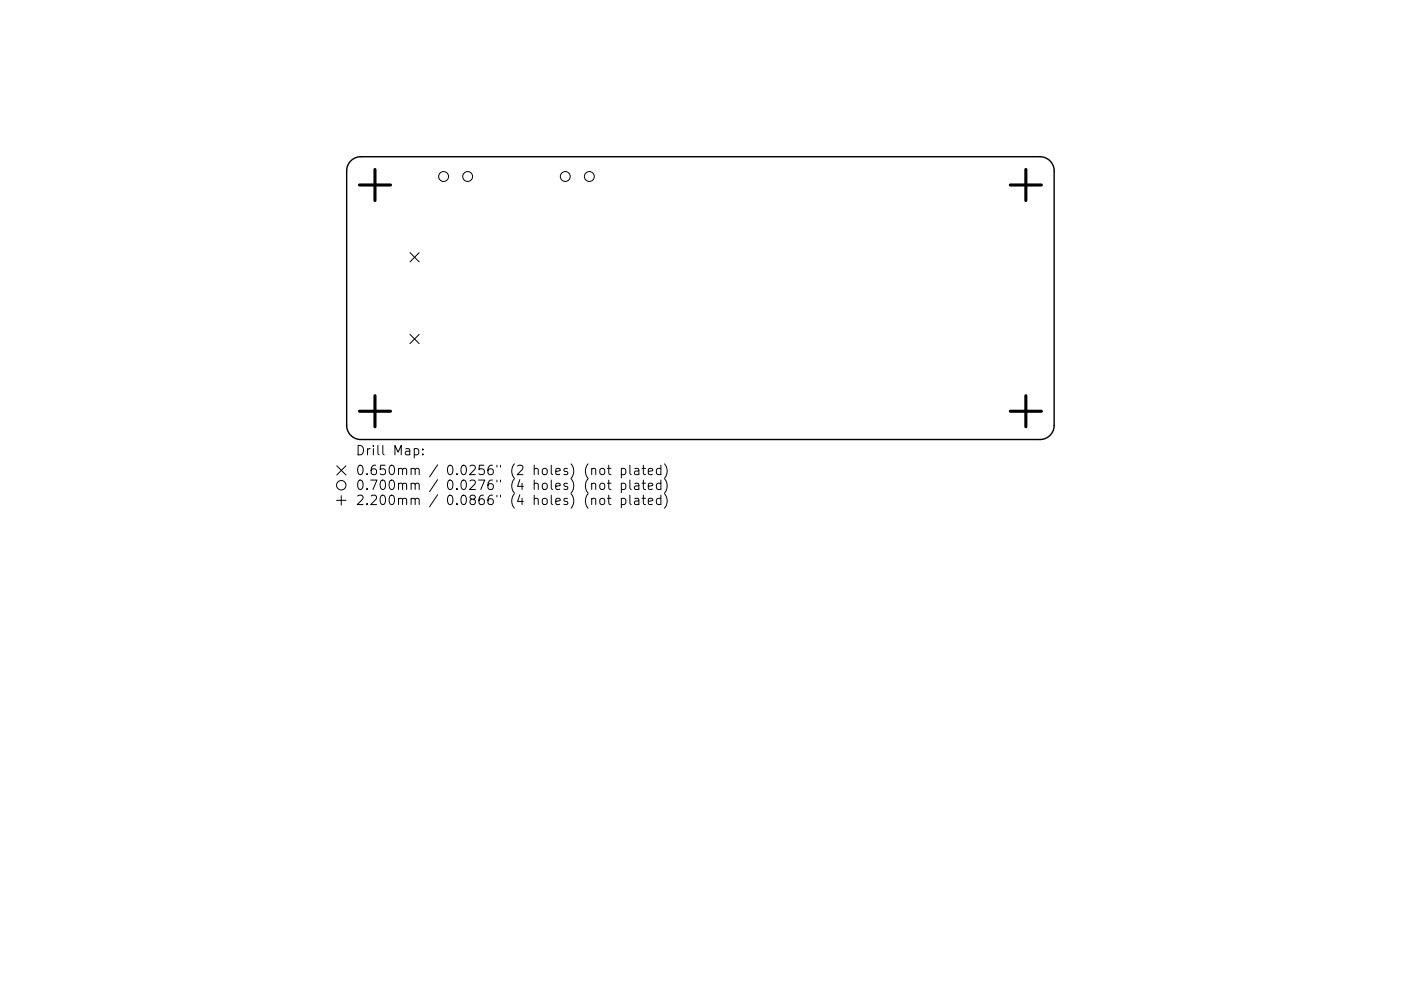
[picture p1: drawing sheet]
<svg xmlns="http://www.w3.org/2000/svg" width="297mm" height="210mm" viewBox="0 0 297 210" stroke-linecap="round" stroke-linejoin="round" font-family="sans-serif">
<defs><g id="words">
<g font-size="2.8">
<text x="75.4" y="96.6">Drill Map:</text>
<text x="75.4" y="100.8">0.650mm / 0.0256&quot; (2 holes) (not plated)</text>
<text x="75.4" y="104">0.700mm / 0.0276&quot; (4 holes) (not plated)</text>
<text x="75.4" y="107.2">2.200mm / 0.0866&quot; (4 holes) (not plated)</text>
</g>
</g></defs>
<path d="M74.4 34.1a3 3 0 0 1 2.1-.8h144a3 3 0 0 1 3 3v54a3 3 0 0 1-3 3h-144a3 3 0 0 1-3-3v-54a3 3 0 0 1 .9-2.2z" fill="none" stroke="#000" stroke-width=".3"/>
<g fill="none" stroke="#000" stroke-width=".21">
<path d="M86.9 53.6l2 2M88.9 53.6l-2 2M86.9 70.9l2 2M88.9 70.9l-2 2M71.4 98.8l2 2M73.4 98.8l-2 2M87.8 95.3l.6-.1 .4 .4v.5l-.2 .3h-.8M89.6 96.3v.2M89.6 95.3v.2M125.5 99.6a.5 .5 0 0 1 .8 .1v1M127.4 99.5a.54 .54 0 0 1 .8 .3v.5a.54 .54 0 0 1-.5 .4 .54 .54 0 0 1-.5-.4v-.5zM128.8 99.4h.7"/>
<path d="M129.1 98.7v1.7l.1 .2 .3 .1M131.7 99.5l.6-.1 .4 .4v.5l-.2 .3h-.8M131.7 99.4v2M133.5 98.7v1.7l.3 .3M134.6 99.5h.8l.1 1.2M135.5 99.8l-.7 .1a.39 .39 0 0 0-.3 .4 .39 .39 0 0 0 .3 .4l.7-.1M136.1 99.4h.8M136.4 98.7v1.7l.1 .2 .4 .1M140.1 99.5l-.6-.1-.3 .4v.5l.2 .3h.7M140.1 98.7v2M140.9 98.4a2.29 2.29 0 0 1 0 3.1M71.4 106.2h2"/>
<path d="M72.4 105.2v2M125.5 102.7a.5 .5 0 0 1 .8 .1v1.1M125.5 105.9a.5 .5 0 0 1 .8 .1v1.1M127.3 102.7a.54 .54 0 0 1 .5-.2 .54 .54 0 0 1 .4 .4v.6a.54 .54 0 0 1-.5 .4 .54 .54 0 0 1-.5-.4zM127.4 105.8a.54 .54 0 0 1 .8 .3v.6a.54 .54 0 0 1-.5 .4 .54 .54 0 0 1-.5-.4v-.6zM128.8 102.5h.7M128.8 105.7h.7M129.1 101.9v1.7l.1 .2 .3 .1M129.1 105.1v1.7l.1 .2 .3 .1M131.7 102.6l.6-.1 .4 .4v.6l-.2 .3h-.8M131.7 105.8l.6-.1 .4 .4v.6l-.2 .3h-.8M131.7 102.5v2"/>
<path d="M131.7 105.7v2M133.5 101.9v1.7l.3 .3M133.5 105.1v1.7l.3 .3M134.6 102.6h.8l.1 1.3M134.6 105.8h.8l.1 1.3M135.5 103l-.7 .1a.39 .39 0 0 0-.3 .4 .39 .39 0 0 0 .3 .4l.7-.1M135.5 106.2l-.7 .1a.39 .39 0 0 0-.3 .4 .39 .39 0 0 0 .3 .4l.7-.1M136.1 102.5h.8M136.1 105.7h.8M136.4 101.9v1.7l.1 .2 .4 .1M136.4 105.1v1.7l.1 .2 .4 .1M137.5 100l.9-.2-.1-.3-.6-.1-.2 .3v.9h.8"/>
<path d="M137.5 103.2l.9-.2-.1-.4-.6-.1-.2 .3v1h.8M137.5 106.4l.9-.2-.1-.4-.6-.1-.2 .3v1h.8M140.1 102.6l-.6-.1-.3 .4v.6l.2 .3h.7M140.1 105.8l-.6-.1-.3 .4v.6l.2 .3h.7M140.1 101.9v2M140.1 105.1v2M140.9 101.6a2.29 2.29 0 0 1 0 3M140.9 104.8a2.29 2.29 0 0 1 0 3"/>
<circle cx="94.1" cy="37.5" r="1.05"/>
<circle cx="99.2" cy="37.5" r="1.05"/>
<circle cx="119.9" cy="37.5" r="1.05"/>
<circle cx="125" cy="37.5" r="1.05"/>
<circle cx="72.4" cy="103" r="1"/>
</g>
<path d="M76.2 39.3h6.6M79.5 36v6.6M214.2 39.3h6.6M217.5 36v6.6M76.2 87.3h6.6M79.5 84v6.6M214.2 87.3h6.6M217.5 84v6.6" fill="none" stroke="#000" stroke-width=".66"/>
<use href="#words"/>
</svg>
